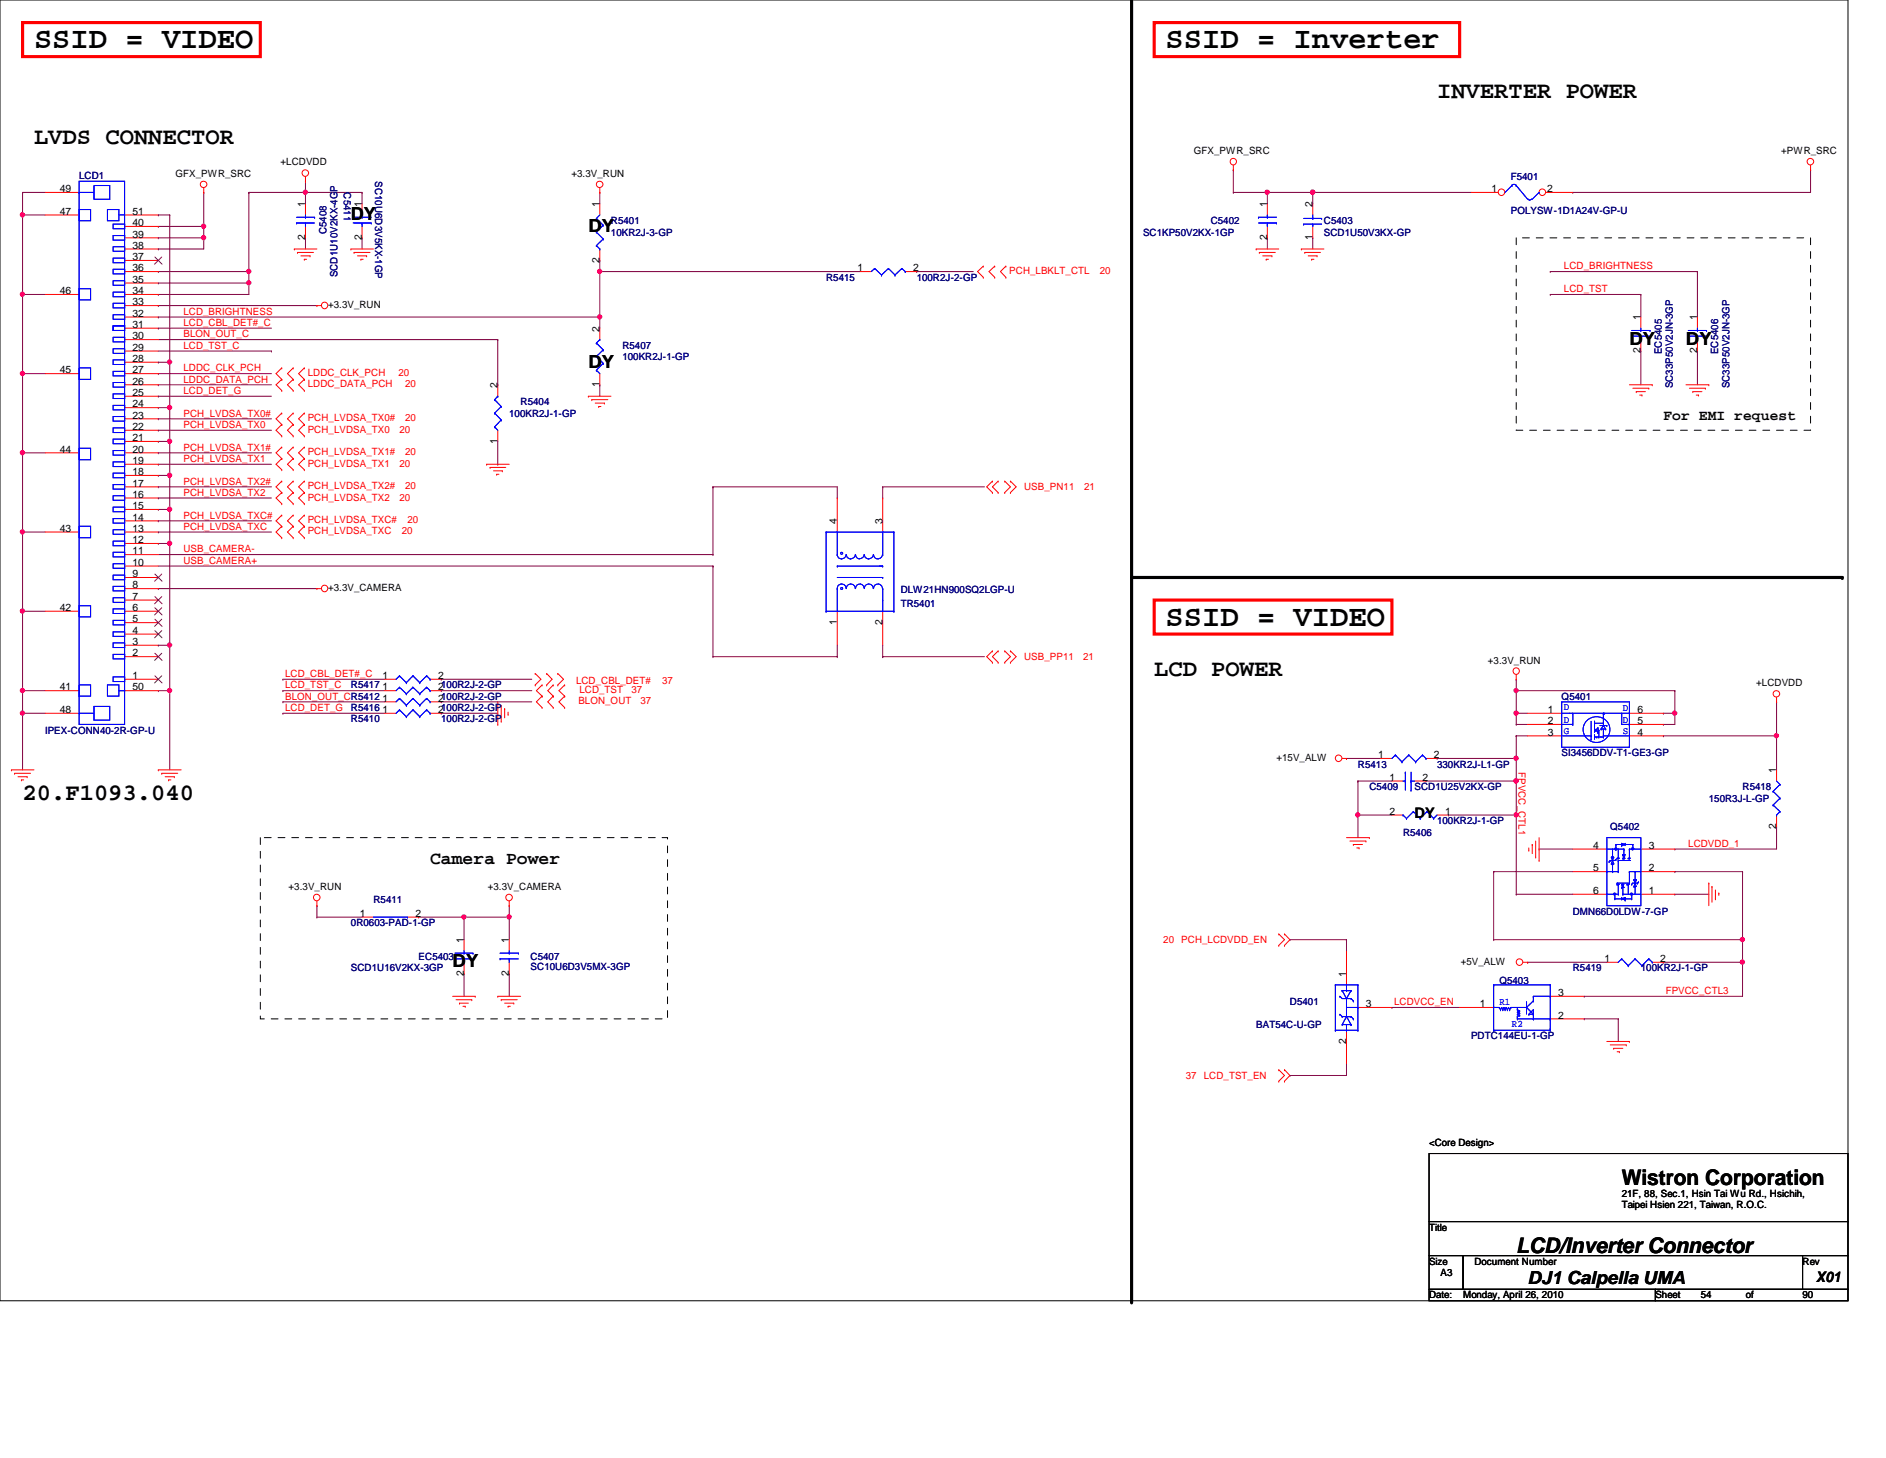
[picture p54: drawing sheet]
<svg xmlns="http://www.w3.org/2000/svg" width="279mm" height="216mm" viewBox="0 0 279 216" stroke-linecap="round" stroke-linejoin="round" font-family="sans-serif">
<defs><g id="words">
<g font-size="4.5">
<text x="5" y="7.1">SSID = VIDEO</text>
<text x="172.7" y="7.1">SSID = Inverter</text>
<text x="172.7" y="92.6">SSID = VIDEO</text>
</g>
<g font-size="3.5">
<text x="212.9" y="14.6">INVERTER POWER</text>
<text x="5" y="21.3">LVDS CONNECTOR</text>
<text x="171" y="100.1">LCD POWER</text>
<text x="3.3" y="118.5">20.F1093.040</text>
</g>
<g font-size="3.2">
<text x="240.2" y="175.5">Wistron Corporation</text>
<text x="224.6" y="185.6">LCD/Inverter Connector</text>
</g>
<g font-size="2.7">
<text x="52" y="32.6">DY</text>
<text x="87.2" y="34.3">DY</text>
<text x="241.4" y="51.1">DY</text>
<text x="249.8" y="51.1">DY</text>
<text x="87.2" y="54.4">DY</text>
<text x="63.7" y="128">Camera Power</text>
<text x="67.1" y="143.3">DY</text>
<text x="226.3" y="190.2">DJ1 Calpella UMA</text>
</g>
<g font-size="2.2">
<text x="246.4" y="62.1">For EMI request</text>
<text x="209.5" y="121.1">DY</text>
<text x="269.1" y="189.9">X01</text>
</g>
<g font-size="1.5">
<text x="176.9" y="22.8">GFX_PWR_SRC</text>
<text x="263.9" y="22.8">+PWR_SRC</text>
<text x="8.8" y="28.4">49</text>
<text x="26" y="26.2">GFX_PWR_SRC</text>
<text x="41.6" y="24.5">+LCDVDD</text>
<text x="84.7" y="26.2">+3.3V_RUN</text>
<text x="220.9" y="28.4">1</text>
<text x="229.2" y="28.4">2</text>
<text x="8.8" y="31.8">47</text>
<text x="19.6" y="35.2">39</text>
<text x="19.6" y="33.5">40</text>
<text x="19.6" y="31.8">51</text>
<text x="45.2" y="35.6" transform="rotate(-90 45.2 35.6)">2</text>
<text x="45.2" y="30.6" transform="rotate(-90 45.2 30.6)">1</text>
<text x="53.6" y="35.6" transform="rotate(-90 53.6 35.6)">2</text>
<text x="53.6" y="30.6" transform="rotate(-90 53.6 30.6)">1</text>
<text x="88.8" y="30.6" transform="rotate(-90 88.8 30.6)">1</text>
<text x="187.7" y="35.6" transform="rotate(-90 187.7 35.6)">2</text>
<text x="187.7" y="30.6" transform="rotate(-90 187.7 30.6)">1</text>
<text x="194.4" y="35.6" transform="rotate(-90 194.4 35.6)">1</text>
<text x="194.4" y="30.6" transform="rotate(-90 194.4 30.6)">2</text>
<text x="19.6" y="41.9">35</text>
<text x="19.6" y="40.2">36</text>
<text x="19.6" y="38.5">37</text>
<text x="19.6" y="36.8">38</text>
<text x="88.8" y="38.9" transform="rotate(-90 88.8 38.9)">2</text>
<text x="127" y="40.2">1</text>
<text x="135.3" y="40.2">2</text>
<text x="8.8" y="43.6">46</text>
<text x="19.6" y="46.9">32</text>
<text x="19.6" y="45.2">33</text>
<text x="19.6" y="43.6">34</text>
<text x="48.6" y="45.6">+3.3V_RUN</text>
<text x="243" y="47.4" transform="rotate(-90 243 47.4)">1</text>
<text x="251.4" y="47.4" transform="rotate(-90 251.4 47.4)">1</text>
<text x="19.6" y="53.6">28</text>
<text x="19.6" y="51.9">29</text>
<text x="19.6" y="50.2">30</text>
<text x="19.6" y="48.6">31</text>
<text x="88.8" y="49.1" transform="rotate(-90 88.8 49.1)">2</text>
<text x="243" y="52.3" transform="rotate(-90 243 52.3)">2</text>
<text x="251.4" y="52.3" transform="rotate(-90 251.4 52.3)">2</text>
<text x="8.8" y="55.3">45</text>
<text x="19.6" y="58.6">25</text>
<text x="19.6" y="56.9">26</text>
<text x="19.6" y="55.3">27</text>
<text x="73.7" y="57.5" transform="rotate(-90 73.7 57.5)">2</text>
<text x="88.8" y="57.4" transform="rotate(-90 88.8 57.4)">1</text>
<text x="19.6" y="65.3">21</text>
<text x="19.6" y="63.7">22</text>
<text x="19.6" y="62">23</text>
<text x="19.6" y="60.3">24</text>
<text x="73.7" y="65.7" transform="rotate(-90 73.7 65.7)">1</text>
<text x="8.8" y="67">44</text>
<text x="19.6" y="70.4">18</text>
<text x="19.6" y="68.7">19</text>
<text x="19.6" y="67">20</text>
<text x="19.6" y="77.1">14</text>
<text x="19.6" y="75.4">15</text>
<text x="19.6" y="73.7">16</text>
<text x="19.6" y="72.1">17</text>
<text x="124" y="77.6" transform="rotate(-90 124 77.6)">4</text>
<text x="130.7" y="77.6" transform="rotate(-90 130.7 77.6)">3</text>
<text x="8.8" y="78.7">43</text>
<text x="19.6" y="83.8">10</text>
<text x="19.6" y="82.1">11</text>
<text x="19.6" y="80.4">12</text>
<text x="19.6" y="78.7">13</text>
<text x="19.6" y="88.8">7</text>
<text x="19.6" y="87.1">8</text>
<text x="19.6" y="85.5">9</text>
<text x="48.6" y="87.5">+3.3V_CAMERA</text>
<text x="8.8" y="90.5">42</text>
<text x="19.6" y="95.5">3</text>
<text x="19.6" y="93.9">4</text>
<text x="19.6" y="92.2">5</text>
<text x="19.6" y="90.5">6</text>
<text x="124" y="92.5" transform="rotate(-90 124 92.5)">1</text>
<text x="130.7" y="92.5" transform="rotate(-90 130.7 92.5)">2</text>
<text x="19.6" y="100.5">1</text>
<text x="19.6" y="97.2">2</text>
<text x="56.6" y="100.5">1</text>
<text x="64.9" y="100.5">2</text>
<text x="220.4" y="98.3">+3.3V_RUN</text>
<text x="260.2" y="101.6">+LCDVDD</text>
<text x="8.8" y="102.2">41</text>
<text x="8.8" y="105.6">48</text>
<text x="19.6" y="102.2">50</text>
<text x="56.6" y="105.6">1</text>
<text x="56.6" y="102.2">1</text>
<text x="56.6" y="103.9">1</text>
<text x="64.9" y="105.6">2100R2J-2-GP</text>
<text x="64.9" y="102.2">2100R2J-2-GP</text>
<text x="64.9" y="103.9">2100R2J-2-GP</text>
<text x="229.3" y="105.6">1</text>
<text x="229.3" y="107.2">2</text>
<text x="242.6" y="107.2">5</text>
<text x="242.6" y="105.6">6</text>
<text x="189.1" y="112.6">+15V_ALW</text>
<text x="204.2" y="112.3">1</text>
<text x="212.4" y="112.3">2</text>
<text x="229.3" y="108.9">3</text>
<text x="242.6" y="108.9">4</text>
<text x="205.8" y="115.6">1</text>
<text x="210.7" y="115.6">2</text>
<text x="263.1" y="114.5" transform="rotate(-90 263.1 114.5)">1</text>
<text x="205.8" y="120.6">2</text>
<text x="214.1" y="120.6">1</text>
<text x="236" y="125.7">4</text>
<text x="244.3" y="125.7">3</text>
<text x="263.1" y="122.7" transform="rotate(-90 263.1 122.7)">2</text>
<text x="42.8" y="131.8">+3.3V_RUN</text>
<text x="72.3" y="131.8">+3.3V_CAMERA</text>
<text x="236" y="129">5</text>
<text x="244.3" y="129">2</text>
<text x="53.3" y="135.8">1</text>
<text x="61.6" y="135.8">2</text>
<text x="236" y="132.4">6</text>
<text x="244.3" y="132.4">1</text>
<text x="68.7" y="139.6" transform="rotate(-90 68.7 139.6)">1</text>
<text x="75.4" y="139.6" transform="rotate(-90 75.4 139.6)">1</text>
<text x="216.4" y="142.8">+5V_ALW</text>
<text x="237.7" y="142.5">1</text>
<text x="246" y="142.5">2</text>
<text x="68.7" y="144.5" transform="rotate(-90 68.7 144.5)">2</text>
<text x="75.4" y="144.5" transform="rotate(-90 75.4 144.5)">2</text>
<text x="199.4" y="144.7" transform="rotate(-90 199.4 144.7)">1</text>
<text x="202.4" y="149.1">3</text>
<text x="219.2" y="149.1">1</text>
<text x="230.8" y="147.5">3</text>
<text x="199.4" y="154.6" transform="rotate(-90 199.4 154.6)">2</text>
<text x="230.8" y="150.8">2</text>
<text x="211.7" y="169.7">&lt;Core Design&gt;</text>
<text x="240.2" y="177.2">21F, 88, Sec.1, Hsin Tai Wu Rd., Hsichih,</text>
<text x="240.2" y="178.9">Taipei Hsien 221, Taiwan, R.O.C.</text>
<text x="211.7" y="182.2">Title</text>
<text x="211.7" y="187.3">Size</text>
<text x="213.4" y="188.9">A3</text>
<text x="218.4" y="187.3">Document Number</text>
<text x="267" y="187.3">Rev</text>
<text x="211.7" y="192.3">Date:</text>
<text x="216.7" y="192.3">Monday, April 26, 2010</text>
<text x="245.2" y="192.3">Sheet</text>
<text x="252" y="192.3">54</text>
<text x="258.7" y="192.3">of</text>
<text x="267" y="192.3">90</text>
</g>
<g font-size="1.5" fill="#000080">
<text x="11.7" y="26.5">LCD1</text>
<text x="50.9" y="28.5" transform="rotate(90 50.9 28.5)">C5411</text>
<text x="55.6" y="26.8" transform="rotate(90 55.6 26.8)">SC10U6D3V5KX-1GP</text>
<text x="223.8" y="26.7">F5401</text>
<text x="48.3" y="34.7" transform="rotate(-90 48.3 34.7)">C5408</text>
<text x="90.5" y="33.2">R5401</text>
<text x="90.5" y="34.9">10KR2J-3-GP</text>
<text x="169.3" y="34.9">SC1KP50V2KX-1GP</text>
<text x="179.4" y="33.2">C5402</text>
<text x="196.1" y="33.2">C5403</text>
<text x="196.1" y="34.9">SCD1U50V3KX-GP</text>
<text x="223.8" y="31.7">POLYSW-1D1A24V-GP-U</text>
<text x="50" y="41.1" transform="rotate(-90 50 41.1)">SCD1U10V2KX-4GP</text>
<text x="122.4" y="41.6">R5415</text>
<text x="135.8" y="41.6">100R2J-2-GP</text>
<text x="92.2" y="51.6">R5407</text>
<text x="92.2" y="53.3">100KR2J-1-GP</text>
<text x="246.2" y="52.5" transform="rotate(-90 246.2 52.5)">EC5405</text>
<text x="254.6" y="52.5" transform="rotate(-90 254.6 52.5)">EC5406</text>
<text x="247.8" y="57.5" transform="rotate(-90 247.8 57.5)">SC33P50V2JN-3GP</text>
<text x="256.2" y="57.5" transform="rotate(-90 256.2 57.5)">SC33P50V2JN-3GP</text>
<text x="75.4" y="61.7">100KR2J-1-GP</text>
<text x="77.1" y="60">R5404</text>
<text x="133.4" y="89.9">TR5401</text>
<text x="133.4" y="87.8">DLW21HN900SQ2LGP-U</text>
<text x="52" y="101.9">R5417</text>
<text x="52" y="107">R5410</text>
<text x="52" y="105.3">R5416</text>
<text x="65.4" y="107">100R2J-2-GP</text>
<text x="231.4" y="103.6">Q5401</text>
<text x="6.7" y="108.6">IPEX-CONN40-2R-GP-U</text>
<text x="201.2" y="113.7">R5413</text>
<text x="212.9" y="113.7">330KR2J-L1-GP</text>
<text x="231.4" y="112">SI3456DDV-T1-GE3-GP</text>
<text x="202.9" y="117">C5409</text>
<text x="209.5" y="117">SCD1U25V2KX-GP</text>
<text x="253.2" y="118.7">150R3J-L-GP</text>
<text x="258.1" y="117">R5418</text>
<text x="207.9" y="123.7">R5406</text>
<text x="212.9" y="122">100KR2J-1-GP</text>
<text x="238.5" y="122.9">Q5402</text>
<text x="52" y="137.2">0R0603-PAD-1-GP</text>
<text x="55.3" y="133.8">R5411</text>
<text x="233" y="135.5">DMN66D0LDW-7-GP</text>
<text x="52" y="143.8">SCD1U16V2KX-3GP</text>
<text x="62" y="142.2">EC5403</text>
<text x="78.6" y="142.2">C5407</text>
<text x="78.6" y="143.7">SC10U6D3V5MX-3GP</text>
<text x="233" y="143.8">R5419</text>
<text x="243.1" y="143.8">100KR2J-1-GP</text>
<text x="191.1" y="148.9">D5401</text>
<text x="222.1" y="145.7">Q5403</text>
<text x="186.1" y="152.2">BAT54C-U-GP</text>
<text x="217.9" y="153.9">PDTC144EU-1-GP</text>
</g>
<g font-size="1.5" fill="#f00">
<text x="149.5" y="40.6">PCH_LBKLT_CTL</text>
<text x="162.9" y="40.6">20</text>
<text x="231.7" y="39.9">LCD_BRIGHTNESS</text>
<text x="27.2" y="46.6">LCD_BRIGHTNESS</text>
<text x="231.7" y="43.3">LCD_TST</text>
<text x="27.2" y="48.3">LCD_CBL_DET#_C</text>
<text x="27.2" y="50">BLON_OUT_C</text>
<text x="27.2" y="51.6">LCD_TST_C</text>
<text x="27.2" y="58.3">LCD_DET_G</text>
<text x="27.2" y="55">LDDC_CLK_PCH</text>
<text x="27.2" y="56.6">LDDC_DATA_PCH</text>
<text x="45.6" y="55.7">LDDC_CLK_PCH</text>
<text x="45.6" y="57.4">LDDC_DATA_PCH</text>
<text x="59" y="55.7">20</text>
<text x="60" y="57.4">20</text>
<text x="27.2" y="63.4">PCH_LVDSA_TX0</text>
<text x="27.2" y="61.7">PCH_LVDSA_TX0#</text>
<text x="45.6" y="62.4">PCH_LVDSA_TX0#</text>
<text x="45.6" y="64.1">PCH_LVDSA_TX0</text>
<text x="59.2" y="64.1">20</text>
<text x="60" y="62.4">20</text>
<text x="27.2" y="66.7">PCH_LVDSA_TX1#</text>
<text x="27.2" y="68.4">PCH_LVDSA_TX1</text>
<text x="27.2" y="71.8">PCH_LVDSA_TX2#</text>
<text x="45.6" y="67.4">PCH_LVDSA_TX1#</text>
<text x="45.6" y="69.1">PCH_LVDSA_TX1</text>
<text x="59.2" y="69.1">20</text>
<text x="60" y="67.4">20</text>
<text x="27.2" y="76.8">PCH_LVDSA_TXC#</text>
<text x="27.2" y="73.4">PCH_LVDSA_TX2</text>
<text x="45.6" y="72.4">PCH_LVDSA_TX2#</text>
<text x="45.6" y="74.1">PCH_LVDSA_TX2</text>
<text x="45.6" y="77.5">PCH_LVDSA_TXC#</text>
<text x="59.2" y="74.1">20</text>
<text x="60" y="72.4">20</text>
<text x="60.4" y="77.5">20</text>
<text x="151.7" y="72.6">USB_PN11</text>
<text x="160.6" y="72.6">21</text>
<text x="27.2" y="78.4">PCH_LVDSA_TXC</text>
<text x="27.2" y="81.8">USB_CAMERA-</text>
<text x="27.2" y="83.5">USB_CAMERA+</text>
<text x="45.6" y="79.1">PCH_LVDSA_TXC</text>
<text x="59.5" y="79.1">20</text>
<text x="42.2" y="101.9">LCD_TST_C</text>
<text x="42.2" y="100.2">LCD_CBL_DET#_C</text>
<text x="85.3" y="101.3">LCD_CBL_DET#</text>
<text x="98.1" y="101.3">37</text>
<text x="151.7" y="97.7">USB_PP11</text>
<text x="160.4" y="97.7">21</text>
<text x="42.2" y="105.3">LCD_DET_G</text>
<text x="42.2" y="103.6">BLON_OUT_CR5412</text>
<text x="85.7" y="104.3">BLON_OUT</text>
<text x="85.9" y="102.6">LCD_TST</text>
<text x="93.6" y="102.6">37</text>
<text x="94.9" y="104.3">37</text>
<text x="225" y="114.3" transform="rotate(90 225 114.3)">FPVCC_CTL1</text>
<text x="250.1" y="125.4">LCDVDD_1</text>
<text x="172.3" y="139.7">20</text>
<text x="175" y="139.7">PCH_LCDVDD_EN</text>
<text x="206.5" y="148.8">LCDVCC_EN</text>
<text x="246.8" y="147.2">FPVCC_CTL3</text>
<text x="175.7" y="159.8">37</text>
<text x="178.4" y="159.8">LCD_TST_EN</text>
</g>
<g font-size="1.5" fill="#00f">
<text x="231.7" y="105.2">D</text>
<text x="231.7" y="107">D</text>
<text x="240.4" y="105.3">D</text>
<text x="240.4" y="107">D</text>
<text x="231.7" y="108.7">G</text>
<text x="240.4" y="108.7">S</text>
<text x="222.1" y="148.8">R1</text>
<text x="224" y="152.1">R2</text>
</g>
</g></defs>
<path d="M0 0h273.8v192.6h-273.8z" fill="none" stroke="#000" stroke-width=".15"/>
<path d="M194.5 28.5h.1M194.5 28.5h23.4M105.6 72.1h.1M105.6 72.1v10M105.6 83.8h.1M105.6 83.8v13.4" fill="none" stroke="#800040" stroke-width=".15"/>
<circle cx="194.5" cy="28.5" r=".32" fill="#f0f"/>
<circle cx="194.5" cy="28.5" r=".32" fill="none" stroke="#f0f" stroke-width=".15"/>
<path d="M182.7 25.1h.1M182.7 25.1v3.4M187.7 28.5h.1M187.7 28.5h6.8" fill="none" stroke="#800040" stroke-width=".15"/>
<circle cx="194.5" cy="28.5" r=".32" fill="#f0f"/>
<circle cx="194.5" cy="28.5" r=".32" fill="none" stroke="#f0f" stroke-width=".15"/>
<circle cx="187.7" cy="28.5" r=".32" fill="#f0f"/>
<circle cx="187.7" cy="28.5" r=".32" fill="none" stroke="#f0f" stroke-width=".15"/>
<g fill="none" stroke="#800040" stroke-width=".15">
<path d="M88.9 38.6h.1M88.9 38.6v10M182.7 28.5h.1M182.7 28.5h5M187.7 28.5h.1M187.7 35.2h.1M187.7 28.5v1.7M187.7 35.2v1.7M194.5 28.5h.1M194.5 35.2h.1M194.5 28.5v1.7M194.5 35.2v1.7"/>
<path d="M233 28.5h.1M268.2 25.1h.1M268.2 25.1v3.4h-35.2M88.9 46.9h.1M88.9 40.2h.1M88.9 40.2h38.5"/>
</g>
<circle cx="88.8" cy="40.2" r=".32" fill="#f0f"/>
<circle cx="88.8" cy="40.2" r=".32" fill="none" stroke="#f0f" stroke-width=".15"/>
<path d="M88.9 28.5h.1M88.9 28.5v1.7M25.1 53.6h.1M25.1 53.6v6.8h-1.6M88.9 57h.1M88.9 57v1.7M135.8 40.2h.1M135.8 40.2h8.4M23.5 60.4h.1" fill="none" stroke="#800040" stroke-width=".15"/>
<circle cx="25.1" cy="53.6" r=".32" fill="#f0f"/>
<circle cx="25.1" cy="53.6" r=".32" fill="none" stroke="#f0f" stroke-width=".15"/>
<path d="M25.1 95.5h.1M25.1 95.5v6.8h-1.6M23.5 102.3h.1" fill="none" stroke="#800040" stroke-width=".15"/>
<circle cx="25.1" cy="95.5" r=".32" fill="#f0f"/>
<circle cx="25.1" cy="95.5" r=".32" fill="none" stroke="#f0f" stroke-width=".15"/>
<path d="M23.5 65.4h.1M25.1 60.4h.1M25.1 60.4v5h-1.6" fill="none" stroke="#800040" stroke-width=".15"/>
<circle cx="25.1" cy="60.3" r=".32" fill="#f0f"/>
<circle cx="25.1" cy="60.3" r=".32" fill="none" stroke="#f0f" stroke-width=".15"/>
<path d="M25.1 102.3h.1M25.1 102.3v11.7" fill="none" stroke="#800040" stroke-width=".15"/>
<circle cx="25.1" cy="102.3" r=".32" fill="#f0f"/>
<circle cx="25.1" cy="102.3" r=".32" fill="none" stroke="#f0f" stroke-width=".15"/>
<path d="M23.5 70.4h.1M25.1 65.4h.1M25.1 65.4v5h-1.6" fill="none" stroke="#800040" stroke-width=".15"/>
<circle cx="25.1" cy="65.3" r=".32" fill="#f0f"/>
<circle cx="25.1" cy="65.3" r=".32" fill="none" stroke="#f0f" stroke-width=".15"/>
<g fill="none" stroke="#800040" stroke-width=".15">
<path d="M23.5 78.8h.1M23.5 67.1h.1M23.5 68.7h.1M23.5 77.1h.1M23.5 72.1h.1M23.5 73.7h.1M23.5 63.7h.1M23.5 75.4h.1M23.5 78.8h16.7M23.5 67.1h16.7M23.5 68.7h16.7M23.5 77.1h16.7"/>
<path d="M23.5 72.1h16.7M23.5 73.7h16.7M23.5 63.7h16.7M25.1 70.4h.1M25.1 70.4v5h-1.6M23.5 87.2h.1M23.5 87.2h23.4"/>
</g>
<circle cx="25.1" cy="70.4" r=".32" fill="#f0f"/>
<circle cx="25.1" cy="70.4" r=".32" fill="none" stroke="#f0f" stroke-width=".15"/>
<path d="M3.3 31.8h.1M3.3 31.8v11.8" fill="none" stroke="#800040" stroke-width=".15"/>
<circle cx="3.3" cy="31.8" r=".32" fill="#f0f"/>
<circle cx="3.3" cy="31.8" r=".32" fill="none" stroke="#f0f" stroke-width=".15"/>
<path d="M3.3 31.8h.1M3.3 31.8h3.4M23.5 36.9h.1M30.2 35.2h.1M30.2 35.2v1.7h-6.7M23.5 48.6h.1M23.5 58.7h.1M23.5 48.6h16.7M23.5 58.7h16.7M36.9 40.2h.1M36.9 40.2v1.7" fill="none" stroke="#800040" stroke-width=".15"/>
<circle cx="30.2" cy="35.2" r=".32" fill="#f0f"/>
<circle cx="30.2" cy="35.2" r=".32" fill="none" stroke="#f0f" stroke-width=".15"/>
<path d="M23.5 33.5h.1M30.2 28.5h.1M30.2 28.5v5h-6.7" fill="none" stroke="#800040" stroke-width=".15"/>
<circle cx="30.2" cy="33.5" r=".32" fill="#f0f"/>
<circle cx="30.2" cy="33.5" r=".32" fill="none" stroke="#f0f" stroke-width=".15"/>
<g fill="none" stroke="#800040" stroke-width=".15">
<path d="M23.5 35.2h.1M30.2 33.5h.1M30.2 33.5v1.7h-6.7M36.9 28.5h.1M36.9 28.5h16.7M36.9 28.5v11.7M45.3 28.5h.1M45.3 35.2h.1M45.3 26.8h.1M45.3 26.8v3.4M45.3 35.2v1.7M23.5 43.6h.1"/>
<path d="M36.9 41.9h.1M36.9 41.9v1.7h-13.4"/>
</g>
<circle cx="45.2" cy="28.5" r=".32" fill="#f0f"/>
<circle cx="45.2" cy="28.5" r=".32" fill="none" stroke="#f0f" stroke-width=".15"/>
<path d="M23.5 40.2h.1M23.5 40.2h13.4" fill="none" stroke="#800040" stroke-width=".15"/>
<circle cx="36.8" cy="40.2" r=".32" fill="#f0f"/>
<circle cx="36.8" cy="40.2" r=".32" fill="none" stroke="#f0f" stroke-width=".15"/>
<path d="M23.5 41.9h.1M23.5 41.9h13.4" fill="none" stroke="#800040" stroke-width=".15"/>
<circle cx="36.8" cy="41.9" r=".32" fill="#f0f"/>
<circle cx="36.8" cy="41.9" r=".32" fill="none" stroke="#f0f" stroke-width=".15"/>
<path d="M53.6 28.5h.1M53.6 35.2h.1M53.6 28.5v1.7M53.6 35.2v1.7M23.5 45.3h.1M23.5 45.3h23.4M3.3 90.5h.1M3.3 90.5h3.4M3.3 90.5v11.8" fill="none" stroke="#800040" stroke-width=".15"/>
<circle cx="3.3" cy="90.5" r=".32" fill="#f0f"/>
<circle cx="3.3" cy="90.5" r=".32" fill="none" stroke="#f0f" stroke-width=".15"/>
<path d="M3.3 43.6h.1M3.3 43.6h3.4M3.3 43.6v11.7" fill="none" stroke="#800040" stroke-width=".15"/>
<circle cx="3.3" cy="43.6" r=".32" fill="#f0f"/>
<circle cx="3.3" cy="43.6" r=".32" fill="none" stroke="#f0f" stroke-width=".15"/>
<path d="M23.5 62h.1M23.5 62h16.7M3.3 102.3h.1M3.3 105.6h.1M3.3 102.3h3.4M3.3 105.6v8.4" fill="none" stroke="#800040" stroke-width=".15"/>
<circle cx="3.3" cy="105.6" r=".32" fill="#f0f"/>
<circle cx="3.3" cy="105.6" r=".32" fill="none" stroke="#f0f" stroke-width=".15"/>
<path d="M23.5 31.8h.1M23.5 31.8h1.6M3.3 55.3h.1M3.3 55.3h3.4M3.3 55.3v11.8" fill="none" stroke="#800040" stroke-width=".15"/>
<circle cx="3.3" cy="55.3" r=".32" fill="#f0f"/>
<circle cx="3.3" cy="55.3" r=".32" fill="none" stroke="#f0f" stroke-width=".15"/>
<path d="M3.3 28.5h.1M3.3 28.5h3.4M3.3 67.1h.1M3.3 67.1h3.4M3.3 67.1v11.7M3.3 105.6h.1M3.3 105.6h3.4" fill="none" stroke="#800040" stroke-width=".15"/>
<circle cx="3.3" cy="67" r=".32" fill="#f0f"/>
<circle cx="3.3" cy="67" r=".32" fill="none" stroke="#f0f" stroke-width=".15"/>
<path d="M3.3 28.5h.1M3.3 28.5v3.3M23.5 46.9h.1M23.5 46.9h65.4" fill="none" stroke="#800040" stroke-width=".15"/>
<circle cx="88.8" cy="46.9" r=".32" fill="#f0f"/>
<circle cx="88.8" cy="46.9" r=".32" fill="none" stroke="#f0f" stroke-width=".15"/>
<path d="M3.3 78.8h.1M3.3 78.8h3.4M3.3 78.8v11.7" fill="none" stroke="#800040" stroke-width=".15"/>
<circle cx="3.3" cy="78.8" r=".32" fill="#f0f"/>
<circle cx="3.3" cy="78.8" r=".32" fill="none" stroke="#f0f" stroke-width=".15"/>
<path d="M25.1 31.8h.1M25.1 31.8v21.8M25.1 75.4h.1M25.1 75.4v5.1h-1.6M23.5 80.5h.1" fill="none" stroke="#800040" stroke-width=".15"/>
<circle cx="25.1" cy="75.4" r=".32" fill="#f0f"/>
<circle cx="25.1" cy="75.4" r=".32" fill="none" stroke="#f0f" stroke-width=".15"/>
<path d="M23.5 55.3h.1M23.5 57h.1M23.5 53.6h.1M23.5 55.3h16.7M23.5 57h16.7M23.5 53.6h1.6M23.5 95.5h.1M25.1 80.5h.1M25.1 80.5v15h-1.6" fill="none" stroke="#800040" stroke-width=".15"/>
<circle cx="25.1" cy="80.4" r=".32" fill="#f0f"/>
<circle cx="25.1" cy="80.4" r=".32" fill="none" stroke="#f0f" stroke-width=".15"/>
<path d="M3.3 102.3h.1M3.3 102.3v3.3" fill="none" stroke="#800040" stroke-width=".15"/>
<circle cx="3.3" cy="102.3" r=".32" fill="#f0f"/>
<circle cx="3.3" cy="102.3" r=".32" fill="none" stroke="#f0f" stroke-width=".15"/>
<path d="M23.5 50.3h50.2M23.5 52h16.7M40.2 52h.1M73.7 50.3h.1M23.5 82.1h82.1M23.5 83.8h82.1M105.6 82.1h.1M105.6 83.8h.1M68.7 135.8h.1M68.7 135.8h6.7" fill="none" stroke="#800040" stroke-width=".15"/>
<circle cx="75.4" cy="135.8" r=".32" fill="#f0f"/>
<circle cx="75.4" cy="135.8" r=".32" fill="none" stroke="#f0f" stroke-width=".15"/>
<circle cx="68.7" cy="135.8" r=".32" fill="#f0f"/>
<circle cx="68.7" cy="135.8" r=".32" fill="none" stroke="#f0f" stroke-width=".15"/>
<g fill="none" stroke="#800040" stroke-width=".15">
<path d="M73.7 57h.1M73.7 50.3v6.7M229.7 43.6h.1M229.7 40.2h.1M229.7 43.6h13.4M229.7 40.2h21.8M243.1 43.6h.1M243.1 52h.1M243.1 43.6v3.3M243.1 52v5M251.5 52h.1M251.5 40.2h.1"/>
<path d="M251.5 40.2v6.7M251.5 52v5M73.7 68.7h.1M73.7 65.4v3.3M105.6 72.1h.1M105.6 72.1h18.4v1.6M124 73.7h.1M130.8 73.7h.1M130.8 72.1h.1M130.8 72.1v1.6M130.8 72.1h15M105.6 97.2h.1"/>
<path d="M105.6 97.2h18.4M124 97.2h.1M124 95.5v1.7M130.8 97.2h.1M130.8 97.2h15M130.8 95.5v1.7M41.9 102.3h.1M41.9 105.6h.1M41.9 100.6h.1M41.9 103.9h.1M41.9 102.3h15.1M41.9 100.6h15.1"/>
<path d="M41.9 103.9h15.1M41.9 105.6h15.1M65.4 102.3h.1M65.4 100.6h.1M65.4 103.9h.1M65.4 105.6h.1M65.4 102.3h13.4M65.4 100.6h13.4M65.4 103.9h13.4M65.4 105.6h8.3M224.6 115.7h.1M224.6 115.7v5"/>
<path d="M46.9 134.1h.1M46.9 135.8h.1M46.9 134.1v1.7M46.9 135.8h6.7M62 135.8h.1M62 135.8h6.7M68.7 135.8h.1M68.7 135.8v3.3M75.4 135.8h.1M75.4 134.1h.1M75.4 134.1v5M199.5 139.1h.1"/>
<path d="M199.5 139.1v1.7M68.7 144.2h.1M68.7 144.2v3.3M75.4 144.2h.1M75.4 144.2v3.3"/>
</g>
<circle cx="224.6" cy="115.6" r=".32" fill="#f0f"/>
<circle cx="224.6" cy="115.6" r=".32" fill="none" stroke="#f0f" stroke-width=".15"/>
<path d="M224.6 102.3h.1M224.6 102.3h23.5M221.3 129.1h.1M221.3 129.1h11.7M206.2 149.2h.1M206.2 149.2h10" fill="none" stroke="#800040" stroke-width=".15"/>
<circle cx="224.6" cy="102.3" r=".32" fill="#f0f"/>
<circle cx="224.6" cy="102.3" r=".32" fill="none" stroke="#f0f" stroke-width=".15"/>
<path d="M199.5 112.3h.1M199.5 112.3h5M224.6 105.6h.1M224.6 105.6h1.7M248.1 102.3h.1M248.1 102.3v3.3" fill="none" stroke="#800040" stroke-width=".15"/>
<circle cx="224.6" cy="105.6" r=".32" fill="#f0f"/>
<circle cx="224.6" cy="105.6" r=".32" fill="none" stroke="#f0f" stroke-width=".15"/>
<path d="M201.2 115.7h.1M201.2 115.7h5M212.9 112.3h.1M212.9 112.3h11.7M224.6 105.6h.1M224.6 107.3h.1M224.6 105.6v1.7M224.6 107.3h1.7" fill="none" stroke="#800040" stroke-width=".15"/>
<circle cx="224.6" cy="112.3" r=".32" fill="#f0f"/>
<circle cx="224.6" cy="112.3" r=".32" fill="none" stroke="#f0f" stroke-width=".15"/>
<path d="M211.2 115.7h.1M211.2 115.7h13.4" fill="none" stroke="#800040" stroke-width=".15"/>
<circle cx="224.6" cy="115.6" r=".32" fill="#f0f"/>
<circle cx="224.6" cy="115.6" r=".32" fill="none" stroke="#f0f" stroke-width=".15"/>
<path d="M224.6 102.3h.1M224.6 102.3v3.3M201.2 120.7h.1M201.2 120.7v3.3" fill="none" stroke="#800040" stroke-width=".15"/>
<circle cx="201.1" cy="120.7" r=".32" fill="#f0f"/>
<circle cx="201.1" cy="120.7" r=".32" fill="none" stroke="#f0f" stroke-width=".15"/>
<g fill="none" stroke="#800040" stroke-width=".15">
<path d="M201.2 115.7h.1M201.2 115.7v5M224.6 112.3h.1M224.6 109h.1M224.6 109v6.7M263.2 103.9h.1M263.2 103.9v5.1M201.2 120.7h.1M201.2 120.7h5M214.6 120.7h.1M214.6 120.7h10M221.3 129.1h.1"/>
<path d="M221.3 129.1v10M228 125.7h.1M228 125.7h5M248.1 125.7h.1M263.2 122.4h.1M263.2 122.4v3.3h-15.1M191.1 159.3h.1M191.1 159.3h8.4M234.7 147.5h.1M234.7 150.9h.1M234.7 147.5h23.4M234.7 150.9h5"/>
<path d="M239.7 150.9h.1M239.7 150.9v3.3"/>
</g>
<circle cx="263.2" cy="108.9" r=".32" fill="#f0f"/>
<circle cx="263.2" cy="108.9" r=".32" fill="none" stroke="#f0f" stroke-width=".15"/>
<g fill="none" stroke="#800040" stroke-width=".15">
<path d="M224.6 109h.1M224.6 100.6h.1M224.6 109h1.7M224.6 100.6v1.7M246.4 107.3h.1M246.4 107.3h1.7M263.2 109h.1M263.2 109v5M221.3 139.1h.1M221.3 139.1h36.8M224.6 132.4h.1M224.6 132.4h8.4"/>
<path d="M258.1 129.1h.1M258.1 139.1h.1M258.1 129.1v13.4h-11.7M226.3 142.5h.1M226.3 142.5h11.7M246.4 142.5h.1"/>
</g>
<circle cx="258.1" cy="139.1" r=".32" fill="#f0f"/>
<circle cx="258.1" cy="139.1" r=".32" fill="none" stroke="#f0f" stroke-width=".15"/>
<path d="M248.1 105.6h.1M248.1 105.6v1.7M248.1 129.1h.1M248.1 129.1h10" fill="none" stroke="#800040" stroke-width=".15"/>
<circle cx="248.1" cy="105.6" r=".32" fill="#f0f"/>
<circle cx="248.1" cy="105.6" r=".32" fill="none" stroke="#f0f" stroke-width=".15"/>
<path d="M246.4 105.6h.1M246.4 105.6h1.7M191.1 139.1h.1M191.1 139.1h8.4M258.1 142.5h.1M258.1 142.5v5" fill="none" stroke="#800040" stroke-width=".15"/>
<circle cx="258.1" cy="142.5" r=".32" fill="#f0f"/>
<circle cx="258.1" cy="142.5" r=".32" fill="none" stroke="#f0f" stroke-width=".15"/>
<path d="M224.6 120.7h.1M224.6 120.7v11.7" fill="none" stroke="#800040" stroke-width=".15"/>
<circle cx="224.6" cy="120.7" r=".32" fill="#f0f"/>
<circle cx="224.6" cy="120.7" r=".32" fill="none" stroke="#f0f" stroke-width=".15"/>
<path d="M246.4 109h.1M246.4 109h16.8M248.1 132.4h.1M248.1 132.4h5.1M199.5 157.6h.1M199.5 157.6v1.7" fill="none" stroke="#800040" stroke-width=".15"/>
<g fill="none" stroke="#f00" stroke-width=".15">
<path d="M6.7 31.8h5M6.7 28.5h5M18.5 36.9h5M18.5 38.6h5M18.5 35.2h5M18.5 33.5h5M18.5 31.8h5M30.2 28.5h.1M30.2 27.8v.7M43.6 36.9h.1M43.6 36.9h3.3M44.1 37.4h.1"/>
<path d="M44.1 37.4h2.3M44.6 37.9h1.3M45.1 38.4h.1M45.1 38.4h.3M45.3 26.8h.1M45.3 26.2v.6M45.3 30.2v1.6M45.3 33.5v1.7M45.9 37.9h.1M52 36.9h.1M52 36.9h3.3M52.5 37.4h.1"/>
<path d="M52.5 37.4h2.3M53 37.9h1.3M53.5 38.4h.1M53.5 38.4h.3M54.3 37.9h.1M88.9 28.5h.1M88.9 27.8v.7M88.9 30.2v1.6M88.9 36.9v1.7M145.7 39.4h.1M145.7 39.4l-.9 .8 .9 .9M147.4 39.4h.1"/>
<path d="M147.4 39.4l-.9 .8 .9 .9M149 39.4h.1M149 39.4l-.8 .8 .8 .9M182.7 25.1h.1M182.7 24.5v.6M186.1 36.9h.1M186.1 36.9h3.3M186.6 37.4h.1M186.6 37.4h2.3M187.1 37.9h1.3M187.6 38.4h.1M187.6 38.4h.3"/>
<path d="M187.7 30.2v1.6M187.7 33.5v1.7M188.4 37.9h.1M192.8 36.9h.1M192.8 36.9h3.3M193.3 37.4h.1M193.3 37.4h2.3M193.8 37.9h1.3M194.3 38.4h.1M194.3 38.4h.3M194.5 30.2v1.6M194.5 33.5v1.7"/>
<path d="M195.1 37.9h.1M268.2 25.1h.1M268.2 24.5v.6M6.7 55.3h5M6.7 43.6h5M18.5 58.7h5M18.5 45.3h5M18.5 57h5M18.5 40.2h5M18.5 55.3h5M18.5 53.6h5M18.5 52h5"/>
<path d="M18.5 50.3h5M18.5 48.6h5M18.5 46.9h5M18.5 43.6h5M18.5 41.9h5M41.7 56.2h.1M41.7 54.5h.1M41.7 57.8h.1M41.7 54.5l-.8 .8 .8 .9M41.7 56.2l-.8 .8 .8 .8M43.4 54.5h.1M43.4 56.2h.1"/>
<path d="M43.4 57.8h.1M43.4 54.5l-.8 .8 .8 .9M43.4 56.2l-.8 .8 .8 .8M45.1 56.2h.1M45.1 54.5h.1M45.1 57.8h.1M45.1 56.2l-.9 .8 .9 .8M45.1 54.5l-.9 .8 .9 .9M46.9 45.3h.1M46.9 45.3h.7M87.2 58.7h.1M87.2 58.7h3.3"/>
<path d="M87.7 59.2h.1M87.7 59.2h2.3M88.2 59.7h1.3M89.5 59.7h.1M127.4 40.2h1.7M134.1 40.2h1.7M145.7 41.1h.1M147.4 41.1h.1M149 41.1h.1M241.4 57h3.4M241.9 57.5h2.4M242.4 58h.1"/>
<path d="M242.4 58h1.4M242.9 58.5h.3M243.2 58.5h.1M244.3 57.5h.1M244.8 57h.1M249.8 57h3.4M250.3 57.5h2.3M250.8 58h.1M250.8 58h1.3M251.3 58.5h.3M251.6 58.5h.1M252.6 57.5h.1"/>
<path d="M253.2 57h.1M6.7 78.8h5M6.7 67.1h5M18.5 68.7h5M18.5 78.8h5M18.5 77.1h5M18.5 75.4h5M18.5 73.7h5M18.5 72.1h5M18.5 70.4h5M18.5 67.1h5M18.5 65.4h5"/>
<path d="M18.5 63.7h5M18.5 62h5M18.5 60.4h5M41.7 79.6h.1M41.7 77.9h.1M41.7 62.9h.1M41.7 61.2h.1M41.7 64.6h.1M41.7 67.9h.1M41.7 66.2h.1M41.7 69.6h.1M41.7 72.9h.1"/>
<path d="M41.7 71.2h.1M41.7 74.6h.1M41.7 76.3h.1M41.7 77.9l-.8 .9 .8 .8M41.7 62.9l-.8 .8 .8 .9M41.7 61.2l-.8 .8 .8 .9M41.7 66.2l-.8 .9 .8 .8M41.7 67.9l-.8 .8 .8 .9M41.7 71.2l-.8 .9 .8 .8M41.7 72.9l-.8 .8 .8 .9M41.7 76.3l-.8 .8 .8 .8M43.4 77.9h.1"/>
<path d="M43.4 79.6h.1M43.4 61.2h.1M43.4 62.9h.1M43.4 64.6h.1M43.4 66.2h.1M43.4 67.9h.1M43.4 69.6h.1M43.4 71.2h.1M43.4 72.9h.1M43.4 74.6h.1M43.4 76.3h.1M43.4 77.9l-.8 .9 .8 .8"/>
<path d="M43.4 61.2l-.8 .8 .8 .9M43.4 62.9l-.8 .8 .8 .9M43.4 66.2l-.8 .9 .8 .8M43.4 67.9l-.8 .8 .8 .9M43.4 71.2l-.8 .9 .8 .8M43.4 72.9l-.8 .8 .8 .9M43.4 76.3l-.8 .8 .8 .8M45.1 79.6h.1M45.1 77.9h.1M45.1 62.9h.1M45.1 61.2h.1M45.1 64.6h.1"/>
<path d="M45.1 67.9h.1M45.1 66.2h.1M45.1 69.6h.1M45.1 72.9h.1M45.1 71.2h.1M45.1 74.6h.1M45.1 76.3h.1M45.1 76.3l-.9 .8 .9 .8M45.1 77.9l-.9 .9 .9 .8M45.1 61.2l-.9 .8 .9 .9M45.1 62.9l-.9 .8 .9 .9M45.1 66.2l-.9 .9 .9 .8"/>
<path d="M45.1 67.9l-.9 .8 .9 .9M45.1 71.2l-.9 .9 .9 .8M45.1 72.9l-.9 .8 .9 .9M72.1 68.7h.1M72.1 68.7h3.3M72.6 69.2h.1M72.6 69.2h2.3M73.1 69.7h1.3M73.6 70.2h.1M73.6 70.2h.3M74.4 69.7h.1M88.7 60.2h.1"/>
<path d="M88.7 60.2h.3M124 73.7v5.1M130.8 73.7v5.1M147 72.9h.1M147 71.2h.1M147 71.2l-.8 .9 .8 .8M147.9 72.9h.1M147.9 71.2h.1M147.9 71.2l-.9 .9 .9 .8M148.8 71.2h.1M148.8 72.9h.1M148.8 71.2l.9 .9-.9 .8"/>
<path d="M149.7 72.9h.1M149.7 71.2h.1M149.7 71.2l.8 .9-.8 .8M6.7 90.5h5M18.5 87.2h5M18.5 97.2h5M18.5 95.5h5M18.5 93.9h5M18.5 92.2h5M18.5 90.5h5M18.5 88.9h5M18.5 85.5h5"/>
<path d="M18.5 83.8h5M18.5 82.1h5M18.5 80.5h5M46.9 87.2h.1M46.9 87.2h.7M79.3 99.7h.1M79.3 99.7l.8 .9-.8 .8M81 99.7h.1M81 99.7l.8 .9-.8 .8M82.6 99.7h.1M82.6 99.7l.9 .9-.9 .8M124 90.5v5"/>
<path d="M130.8 90.5v5M147 98.1h.1M147 96.4h.1M147 96.4l-.8 .8 .8 .9M147.9 98.1h.1M147.9 96.4h.1M147.9 96.4l-.9 .8 .9 .9M148.8 96.4h.1M148.8 98.1h.1M148.8 96.4l.9 .8-.9 .9M149.7 98.1h.1M149.7 96.4h.1"/>
<path d="M149.7 96.4l.8 .8-.8 .9M224.6 99.9v.7M1.7 114h.1M1.7 114h3.3M2.2 114.5h.1M2.2 114.5h2.3M2.7 115h1.3M3.2 115.5h.1M3.2 115.5h.3M4 115h.1M6.7 105.6h5M6.7 102.3h5"/>
<path d="M18.5 102.3h5M18.5 100.6h5M23.5 114h.1M23.5 114h3.3M24 114.5h.1M24 114.5h2.3M24.5 115h1.3M25 115.5h.1M25 115.5h.3M25.8 115h.1M57 105.6h1.7M57 102.3h1.7"/>
<path d="M63.7 105.6h1.7M63.7 102.3h1.7M73.7 107.3h.1M73.7 103.9v3.4M74.3 106.8h.1M74.3 104.4v2.4M74.8 104.9h.1M74.8 104.9v1.4M75.3 105.8h.1M75.3 105.5v.3M79.3 101.4h.1M80.3 103.1h.1"/>
<path d="M80.3 101.4h.1M80.3 104.8h.1M80.3 101.4l-.8 .9 .8 .8M80.3 103.1l-.8 .8 .8 .9M81 101.4h.1M82 101.4h.1M82 103.1h.1M82 104.8h.1M82 101.4l-.8 .9 .8 .8M82 103.1l-.8 .8 .8 .9M82.6 101.4h.1M83.7 103.1h.1"/>
<path d="M83.7 101.4h.1M83.7 104.8h.1M83.7 103.1l-.9 .8 .9 .9M83.7 101.4l-.9 .9 .9 .8M198.8 112.3h.7M199.5 112.3h.1M204.5 112.3h1.7M211.2 112.3h1.7M224.6 100.6h.1M263.2 103.9h.1M263.2 103.3v.6M46.9 134.1h.1"/>
<path d="M46.9 133.4v.7M53.6 135.8h1.7M60.4 135.8h1.6M75.4 134.1h.1M75.4 133.4v.7M189.4 140h.1M189.4 138.3h.1M189.4 138.3l.9 .8-.9 .9M190.3 138.3h.1M190.3 140h.1M190.3 138.3l.8 .8-.8 .9M199.5 124h3.4"/>
<path d="M200 124.5h2.4M200.5 125.1h.1M200.5 125.1h1.3M201 125.6h.3M201.3 125.6h.1M202.4 124.5h.1M202.9 124h.1M206.2 120.7h1.7M212.9 120.7h1.7M226.5 125.9h.1M226.5 125.6v.3M227 125.1h.1"/>
<path d="M227 125.1v1.3M227.5 126.9h.1M227.5 124.5v2.4M228 127.4h.1M228 124v3.4M233 132.4h5M233 129.1h5M233 125.7h5M243.1 132.4h5M243.1 129.1h5M243.1 125.7h5M253.2 130.8h.1"/>
<path d="M253.2 130.8v3.3M253.6 131.3h.1M253.6 131.3v2.3M254.1 133.1h.1M254.1 131.8v1.3M254.6 132.2h.1M254.6 132.2v.4M67.1 147.5h3.3M67.6 148h2.3M68.1 148.5h.1M68.1 148.5h1.3M68.6 149h.3"/>
<path d="M68.9 149h.1M69.9 148h.1M70.4 147.5h.1M73.7 147.5h.1M73.7 147.5h3.4M74.3 148h.1M74.3 148h2.3M74.8 148.5h1.3M75.3 149h.1M75.3 149h.3M76.1 148.5h.1M189.4 158.4h.1"/>
<path d="M189.4 158.4l.9 .9-.9 .8M190.3 158.4h.1M190.3 158.4l.8 .9-.8 .8M225.6 142.5h.7M226.3 142.5h.1M238 154.2h3.4M238.5 154.7h2.4M239.1 155.2h.1M239.1 155.2h1.3M239.6 155.7h.3M239.9 155.7h.1M240.9 154.7h.1"/>
<path d="M241.4 154.2h.1M189.4 160.1h.1M190.3 160.1h.1"/>
<circle cx="30.2" cy="27.3" r=".48"/>
<circle cx="45.2" cy="25.6" r=".49"/>
<circle cx="88.8" cy="27.3" r=".48"/>
<circle cx="182.7" cy="23.9" r=".48"/>
<circle cx="268.2" cy="23.9" r=".49"/>
<circle cx="48.1" cy="45.2" r=".48"/>
<circle cx="48.1" cy="87.1" r=".48"/>
<circle cx="224.6" cy="99.4" r=".48"/>
<circle cx="198.3" cy="112.3" r=".49"/>
<circle cx="263.2" cy="102.7" r=".48"/>
<circle cx="46.9" cy="132.9" r=".49"/>
<circle cx="75.4" cy="132.9" r=".49"/>
<circle cx="225.1" cy="142.5" r=".49"/>
</g>
<path d="M211.7 170.8h62.1v10.1h-62.1zM211.7 180.9h62.1v5h-62.1zM211.7 185.9h5v5h-5zM211.7 190.9h33.5v1.7h-33.5zM216.7 185.9h50.3v5h-50.3zM245.2 190.9h28.6v1.7h-28.6zM267 185.9h6.8v5h-6.8z" fill="none" stroke="#000" stroke-width=".15"/>
<path d="M167.6 0v192.8M167.6 85.5h105.3" fill="none" stroke="#000" stroke-width=".47"/>
<g fill="#000">
<circle cx="272.9" cy="85.5" r=".23"/>
<circle cx="167.6" cy="192.8" r=".23"/>
</g>
<path d="M3.3 3.3h35.3v5.1h-35.3zM171 3.3h45.2v5.1h-45.2zM171 88.9h35.2v5h-35.2z" fill="none" stroke="#f00" stroke-width=".47"/>
<path d="M224.6 35.2h43.6v28.5h-43.6zM38.6 124h60.3v26.9h-60.3z" fill="none" stroke="#000" stroke-width=".15" stroke-dasharray="1 1 1 1 1 1 1 1"/>
<g fill="none" stroke="#00f" stroke-width=".15">
<path d="M11.7 31h1.7v1.7h-1.7zM11.7 26.8h6.8v80.5h-6.8zM11.7 28.5h.1M11.7 28.5h2.2M13.9 27.5h2.4v2h-2.4zM15.9 31h1.7v1.7h-1.7zM16.8 39.9h1.7v.7h-1.7zM16.8 38.2h1.7v.7h-1.7zM16.8 36.5h1.7v.7h-1.7zM16.8 34.9h1.7v.7h-1.7zM16.8 33.2h1.7v.7h-1.7zM17.6 31.8h.9"/>
<path d="M18.5 31.8h.1M43.9 33h.1M43.9 32.2h2.7M43.9 33h2.7M45.3 32.2h.1M45.3 33h.1M45.3 31.8v.4M45.3 33v.5M46.6 32.2h.1M88.3 32.3h.1M88.3 34.4h.1M88.3 36.4h.1"/>
<path d="M88.3 32.3l1.1 1.1M88.3 34.4l1.1 1M88.3 36.4l.6 .5M88.9 36.9h.1M88.9 31.8l-.6 .5M89.4 33.4h.1M89.4 35.4h.1M89.4 33.4l-1.1 1M89.4 35.4l-1.1 1M129.6 39.8h.1M129.6 39.8l-.5 .4M129.6 39.8l1 .9"/>
<path d="M131.6 39.8h.1M131.6 39.8l-1 .9M131.6 39.8l1 .9M133.6 39.8h.1M133.6 39.8l-1 .9M133.6 39.8l.5 .4M186.4 32.2h.1M186.4 32.2h2.7M186.4 33h2.7M187.7 32.2h.1M187.7 33h.1M187.7 31.8v.4"/>
<path d="M187.7 33v.5M189.1 33h.1M193.1 33.2h.1M193.1 33.2h2.7M193.1 32.3h2.7M194.5 33.2h.1M194.5 32.3h.1M194.5 31.8v.5M194.5 33.2v.3M195.8 32.3h.1M11.7 42.8h1.7v1.6h-1.7zM11.7 54.5h1.7v1.7h-1.7z"/>
<path d="M16.8 58.3h1.7v.7h-1.7zM16.8 56.6h1.7v.7h-1.7zM16.8 55h1.7v.7h-1.7zM16.8 53.3h1.7v.7h-1.7zM16.8 51.6h1.7v.7h-1.7zM16.8 50h1.7v.6h-1.7zM16.8 48.3h1.7v.6h-1.7zM16.8 46.6h1.7v.7h-1.7zM16.8 44.9h1.7v.7h-1.7zM16.8 43.3h1.7v.6h-1.7zM16.8 41.6h1.7v.6h-1.7zM130.6 40.7h.1"/>
<path d="M132.6 40.7h.1M134.1 40.2h.1M11.7 66.4h1.7v1.7h-1.7zM11.7 77.9h1.7v1.7h-1.7zM16.8 78.4h1.7v.7h-1.7zM16.8 76.8h1.7v.7h-1.7zM16.8 75.1h1.7v.7h-1.7zM16.8 73.4h1.7v.7h-1.7zM16.8 71.8h1.7v.6h-1.7zM16.8 70.1h1.7v.6h-1.7zM16.8 68.4h1.7v.7h-1.7zM16.8 66.7h1.7v.7h-1.7z"/>
<path d="M16.8 65h1.7v.7h-1.7zM16.8 63.4h1.7v.7h-1.7zM16.8 61.7h1.7v.7h-1.7zM16.8 60h1.7v.7h-1.7zM122.4 78.8h.1M122.4 78.8h10M122.4 78.8v11.7M124 78.8v3.3M130.8 78.8v3.3M132.4 78.8h.1M132.4 78.8v11.7M11.7 89.7h1.7v1.7h-1.7z"/>
<path d="M16.8 96.9h1.7v.7h-1.7zM16.8 95.2h1.7v.7h-1.7zM16.8 93.6h1.7v.6h-1.7zM16.8 91.9h1.7v.6h-1.7zM16.8 90.2h1.7v.6h-1.7zM16.8 88.5h1.7v.7h-1.7zM16.8 86.8h1.7v.7h-1.7zM16.8 85.2h1.7v.7h-1.7zM16.8 83.5h1.7v.7h-1.7zM16.8 81.8h1.7v.7h-1.7zM16.8 80.1h1.7v.7h-1.7zM122.4 90.5h.1"/>
<path d="M122.4 90.5h10M124 87.2h.1M124 82.1h.1M124 82.1a.66 .66 0 0 0 .7 .7 .66 .66 0 0 0 .6-.7M124 87.2a.66 .66 0 0 1 .7-.7 .66 .66 0 0 1 .6 .7M124 83.8h.1M124 87.2v3.3M124 85.5h6.8M124 83.8h6.8M124.6 81.8h.2v.2h-.2zM124.6 87h.2v.2h-.2zM125.4 82.1a.66 .66 0 0 0 .6 .7 .66 .66 0 0 0 .7-.7"/>
<path d="M125.4 87.2a.66 .66 0 0 1 .6-.7 .66 .66 0 0 1 .7 .7M126.7 82.1a.64 .64 0 0 0 .7 .7 .64 .64 0 0 0 .6-.7M128 87.1a.64 .64 0 0 0-.6-.6 .64 .64 0 0 0-.7 .7M128.1 82.1a.66 .66 0 0 0 .6 .7 .66 .66 0 0 0 .7-.7M128.1 87.2a.66 .66 0 0 1 .6-.7 .66 .66 0 0 1 .7 .7M129.4 82.1a.66 .66 0 0 0 .7 .7 .66 .66 0 0 0 .6-.7M129.4 87.2a.66 .66 0 0 1 .7-.7 .66 .66 0 0 1 .6 .7M130.8 88.9h.1M130.8 87.2h.1M130.8 82.1h.1M130.8 85.5h.1M130.8 83.8h.1"/>
<path d="M130.8 87.2v3.3M132.4 90.5h.1M11.7 101.4h1.7v1.7h-1.7zM11.7 105.6h.1M11.7 105.6h2.2M13.9 104.6h2.4v2h-2.4zM15.9 101.4h1.7v1.7h-1.7zM16.8 100.2h1.7v.7h-1.7zM17.6 102.3h.9M18.5 102.3h.1M59.2 105.1h.1M59.2 101.8h.1"/>
<path d="M59.2 105.1l-.5 .5M59.2 105.1l1 1M59.2 101.8l-.5 .5M59.2 101.8l1 .9M60.2 106.1h.1M60.2 102.7h.1M61.2 105.1h.1M61.2 101.8h.1M61.2 105.1l-1 1M61.2 105.1l1 1M61.2 101.8l-1 .9M61.2 101.8l1 .9"/>
<path d="M62.2 106.1h.1M62.2 102.7h.1M63.2 105.1h.1M63.2 101.8h.1M63.2 105.1l-1 1M63.2 105.1l.5 .5M63.2 101.8l-1 .9M63.2 101.8l.5 .5M63.7 105.6h.1M63.7 102.3h.1M206.7 111.8h.1M206.7 111.8l-.5 .5"/>
<path d="M206.7 111.8l1 1M207.7 112.8h.1M208.7 111.8h.1M208.7 111.8l-1 1M208.7 111.8l1 1M209.7 112.8h.1M210.7 111.8h.1M210.7 111.8l-1 1M210.7 111.8l.5 .5M211.2 112.3h.1M55.3 135.8h5.1M60.4 135.8h.1"/>
<path d="M207.9 120.7h.1M207.9 120.7l.5 .5M208.4 121.2h.1M209.4 120.2h.1M209.4 120.2l1 1M209.4 120.2l-1 1M210.4 121.2h.1M211.4 120.2h.1M211.4 120.2l1 1M211.4 120.2l-1 1M212.4 121.2h.1M212.9 120.7l-.5 .5"/>
<path d="M238 132.4h1.7M239.2 133.1h.1M239.2 132.4v.7M239.2 133.1h2.5M239.7 132.4h.1M239.7 130.9h.1M239.7 130.9v1.5M240.2 132.9h.1M240.2 131.4h.1M240.2 130.9h.1M240.2 132.9v.4M240.2 130.9h.4"/>
<path d="M240.4 132.4h.1M240.4 130.9h.1M240.4 132.4h2.7M240.4 130.9v1.5M240.4 130.9l.2 .5h-.4M240.4 130.9l-.2 .5M240.7 132.9h.1M240.7 133.3h.1M240.7 132.9v.4M240.7 132.9l-.5 .2 .5 .2M241.2 130.9h.1M241.2 130.9v1.5"/>
<path d="M241.7 133.1h.1M241.9 130.8h.7M242.1 130.3h.1M242.1 131.3h.1M242.1 130.3l.3 1h-.3M242.2 129.1h.1M242.2 130.8h.1M242.2 129.1v1.2M242.4 130.3h.1M242.4 130.3l-.3 1M242.6 130.8h.1"/>
</g>
<g fill="none" stroke="#804000" stroke-width=".15">
<path d="M22.9 38.1l1.1 1M24 38.1l-1.1 1M22.9 96.7l1.1 1.1M22.9 93.4l1.1 1M22.9 91.7l1.1 1.1M22.9 90l1.1 1.1M22.9 88.3l1.1 1.1M22.9 85l1.1 1.1M24 96.7l-1.1 1.1M24 93.4l-1.1 1M24 91.7l-1.1 1.1M24 90l-1.1 1.1"/>
<path d="M24 88.3l-1.1 1.1M24 85l-1.1 1.1M22.9 100.1l1.1 1M24 100.1l-1.1 1"/>
</g>
<path d="M239.1 132.3h.2v.2h-.2z" fill-rule="evenodd" fill="#00f"/>
<path d="M239.1 132.3h.2v.2h-.2z" fill="none" stroke="#00f" stroke-width=".15"/>
<path d="M241.6 132.3h.2v.2h-.2z" fill-rule="evenodd" fill="#00f"/>
<g fill="none" stroke="#00f" stroke-width=".15">
<path d="M238 129.1h.1M238 129.1h1.7M238 125.7h2.6M238.4 127.6h.1M238.5 127.4h.1M238.5 127.4l-.1 .2M238.7 127.9h.1M238.7 126.9h.1M238.7 126.9h.4M238.7 126.9l.2 .5M238.7 127.9h.4M238.9 129.1h.1"/>
<path d="M238.9 126.9h.1M238.9 127.4h.1M238.9 127.4l-.2 .5M238.9 125.7v1.2M238.9 127.9v1.2M238.9 127.4l.2 .5M239.1 126.9h.1M239.1 127.9h.1M239.1 126.9l-.2 .5M239.4 125.7h.1M239.4 125.1h.1M239.4 127.3h.1"/>
<path d="M239.4 127.3l-.2 .1h-.7M239.4 125.1v.6M239.4 125.1h2.5M239.6 130.8h.1M239.6 130.9h.1M239.6 127.1h.1M239.6 130.8h1.8M239.6 130.9h.3M239.6 127.1h.3M239.7 127.4h.1M239.7 129.1h.1M239.7 127.1h.1"/>
<path d="M239.7 127.4h1.9M239.7 125.7v1.4M239.7 127.4v1.7M240.2 125.2h.1M240.2 124.9h.1M240.2 124.9l.5 .2-.5 .1M240.2 124.9v.3M240.4 126.6h.1M240.4 127.1h.1M240.4 126.6h.3l-.1 .5M240.4 126.6l.2 .5M240.4 127.1h.3"/>
<path d="M240.6 127.1h.1M240.6 125.7h.1M240.6 125.7v1.4M240.7 124.9h.1M240.7 124.9v.3M241 130.9h.1M241 130.9h.4M241.2 127.1h.1M241.2 127.1h.4M241.4 129.1h.1M241.4 130.8h.1M241.4 125.7h.1"/>
<path d="M241.4 127.1h.1M241.4 129.1h1.7M241.4 125.7v1.4M241.4 129.1v1.7M241.4 125.7h1.7M241.6 132.3h.2v.2h-.2zM241.7 132.4h.1M241.7 130.9h.1M241.7 132.4v.7M241.9 125.1h.1M241.9 130.8l-.2 .1M241.9 125.1v.6"/>
<path d="M242.1 130.3h.1M242.1 130.3h.3M242.2 131.3h.1M242.2 131.3v1.1M242.7 130.6h.1M242.7 130.6l-.1 .2"/>
</g>
<path d="M241.8 125.6h.2v.2h-.2z" fill-rule="evenodd" fill="#00f"/>
<path d="M241.8 125.6h.2v.2h-.2z" fill="none" stroke="#00f" stroke-width=".15"/>
<path d="M239.3 125.6h.2v.2h-.2z" fill-rule="evenodd" fill="#00f"/>
<g fill="none" stroke="#00f" stroke-width=".15">
<path d="M238 124h5.1v10.1h-5.1zM238 132.4h1.7M239.2 133.1h.1M239.2 132.4v.7M239.2 133.1h2.5M239.3 125.6h.2v.2h-.2zM239.7 132.4h.1M239.7 130.9h.1M239.7 130.9v1.5M240.2 132.9h.1M240.2 131.4h.1M240.2 130.9h.1"/>
<path d="M240.2 132.9v.4M240.2 130.9h.4M240.4 132.4h.1M240.4 130.9h.1M240.4 132.4h2.7M240.4 130.9v1.5M240.4 130.9l.2 .5h-.4M240.4 130.9l-.2 .5M240.7 132.9h.1M240.7 133.3h.1M240.7 132.9v.4M240.7 132.9l-.5 .2 .5 .2"/>
<path d="M241.2 130.9h.1M241.2 130.9v1.5M241.7 133.1h.1M241.9 130.8h.7M242.1 130.3h.1M242.1 131.3h.1M242.1 130.3l.3 1h-.3M242.2 129.1h.1M242.2 130.8h.1M242.2 129.1v1.2M242.4 130.3h.1M242.4 130.3l-.3 1"/>
<path d="M242.6 130.8h.1"/>
</g>
<path d="M239.1 132.3h.2v.2h-.2z" fill-rule="evenodd" fill="#00f"/>
<path d="M239.1 132.3h.2v.2h-.2z" fill="none" stroke="#00f" stroke-width=".15"/>
<path d="M241.6 132.3h.2v.2h-.2z" fill-rule="evenodd" fill="#00f"/>
<g fill="none" stroke="#00f" stroke-width=".15">
<path d="M238 129.1h.1M238 129.1h1.7M238 125.7h2.6M238.4 127.6h.1M238.5 127.4h.1M238.5 127.4l-.1 .2M238.7 127.9h.1M238.7 126.9h.1M238.7 126.9h.4M238.7 126.9l.2 .5M238.7 127.9h.4M238.9 129.1h.1"/>
<path d="M238.9 126.9h.1M238.9 127.4h.1M238.9 127.4l-.2 .5M238.9 125.7v1.2M238.9 127.9v1.2M238.9 127.4l.2 .5M239.1 126.9h.1M239.1 127.9h.1M239.1 126.9l-.2 .5M239.4 125.7h.1M239.4 125.1h.1M239.4 127.3h.1"/>
<path d="M239.4 127.3l-.2 .1h-.7M239.4 125.1v.6M239.4 125.1h2.5M239.6 130.8h.1M239.6 130.9h.1M239.6 127.1h.1M239.6 130.8h1.8M239.6 130.9h.3M239.6 127.1h.3M239.7 127.4h.1M239.7 129.1h.1M239.7 127.1h.1"/>
<path d="M239.7 127.4h1.9M239.7 125.7v1.4M239.7 127.4v1.7M240.2 125.2h.1M240.2 124.9h.1M240.2 124.9l.5 .2-.5 .1M240.2 124.9v.3M240.4 126.6h.1M240.4 127.1h.1M240.4 126.6h.3l-.1 .5M240.4 126.6l.2 .5M240.4 127.1h.3"/>
<path d="M240.6 127.1h.1M240.6 125.7h.1M240.6 125.7v1.4M240.7 124.9h.1M240.7 124.9v.3M241 130.9h.1M241 130.9h.4M241.2 127.1h.1M241.2 127.1h.4M241.4 129.1h.1M241.4 130.8h.1M241.4 125.7h.1"/>
<path d="M241.4 127.1h.1M241.4 129.1h1.7M241.4 125.7v1.4M241.4 129.1v1.7M241.4 125.7h1.7M241.6 132.3h.2v.2h-.2zM241.7 132.4h.1M241.7 130.9h.1M241.7 132.4v.7M241.9 125.1h.1M241.9 130.8l-.2 .1M241.9 125.1v.6"/>
<path d="M242.1 130.3h.1M242.1 130.3h.3M242.2 131.3h.1M242.2 131.3v1.1M242.7 130.6h.1M242.7 130.6l-.1 .2"/>
</g>
<path d="M241.8 125.6h.2v.2h-.2z" fill-rule="evenodd" fill="#00f"/>
<path d="M241.8 125.6h.2v.2h-.2z" fill="none" stroke="#00f" stroke-width=".15"/>
<path d="M239.3 125.6h.2v.2h-.2z" fill-rule="evenodd" fill="#00f"/>
<g fill="none" stroke="#00f" stroke-width=".15">
<path d="M238 124h5.1v10.1h-5.1zM239.3 125.6h.2v.2h-.2zM197.8 152.6h.1M197.8 145.8h.1M197.8 152.6h3.4M197.8 145.8h3.4M197.8 145.8v6.8M198.5 147.5h.1M198.5 150.2h.1M198.5 147.5l.3 .4h1.4M198.5 150.2l.3 .3M198.8 150.5h.1"/>
<path d="M198.8 146.7h.1M198.8 151.7h.1M198.8 150.5h1.4M198.8 151.7h1.4M198.8 146.7h1.4M198.8 146.7l.7 1.2M199.5 150.5h.1M199.5 152.6h.1M199.5 146.7h.1M199.5 148.7h.1M199.5 147.9h.1M199.5 149.2h1.7"/>
<path d="M199.5 145.8v.9M199.5 147.9v2.6M199.5 151.7v.9M199.5 150.5l.7 1.2M199.5 150.5l-.7 1.2M200.2 150.5h.1M200.2 151.7h.1M200.2 146.7h.1M200.2 147.9h.1M200.2 146.7l-.7 1.2M200.2 147.9l.3 .3M200.2 150.5l.3 .4"/>
<path d="M200.5 148.2h.1M200.5 150.9h.1M201.2 149.2h.1M201.2 145.8h.1M201.2 152.6h.1M201.2 145.8v6.8M221.3 152.6h.1M221.3 145.8h.1M221.3 149.2h.8M221.3 152.6h8.4M221.3 145.8v6.8M221.3 145.8h8.4"/>
<path d="M222.1 149.2h.1M222.1 149.2l.2 .3M222.3 149.5h.1M222.5 149.2h.1M222.5 149.2l-.2 .3M222.5 149.2l.1 .3M222.6 149.5h.1M222.8 149.2h.1M222.8 149.2l-.2 .3M222.8 149.2l.2 .3M223 149.5h.1M223.1 149.2h.1"/>
<path d="M223.1 149.2l-.1 .3M223.1 149.2l.2 .3M223.3 149.5h.1M223.5 149.2h.1M223.5 149.2l-.2 .3M223.5 149.2l.1 .3M223.6 149.5h.1M223.8 149.2h.1M223.8 149.2h2.3M223.8 149.2l-.2 .3M224.8 149.5h.1M224.8 149.9h.1"/>
<path d="M224.8 150.2h.1M224.8 150.5h.1M224.8 150.9h.1M224.8 150.9h4.9M224.8 149.2v.3M224.8 150.5v.4M224.8 149.5l.3 .2M224.8 149.9l.3 .1M224.8 150.2l.3 .2M225.1 149.7h.1M225.1 150h.1M225.1 150.4h.1"/>
<path d="M225.1 149.7l-.3 .2M225.1 150l-.3 .2M225.1 150.4l-.3 .1M226.1 149.2h.1M226.1 148.4h.1M226.1 150h.1M226.1 148.4v1.6M226.1 149.2l1.1 1M226.5 150.2h.1M226.5 150.2h.7M227.2 150.2h.1M227.2 150.9h.1"/>
<path d="M227.2 148.2h.1M227.2 147.5h.1M227.2 149.5h.1M227.2 150h.1M227.2 147.5v.7M227.2 149.5v1.4M227.2 148.2l-1.1 1M227.2 147.5h2.5M227.2 149.5l-.7 .7M229.7 150.9h.1M229.7 147.5h.1M229.7 152.4h.1"/>
<path d="M229.7 152.6h.1M229.7 145.8h.1M229.7 145.8v6.8"/>
</g>
<path d="M199.5 140.8v5M199.5 152.6v5M201.2 149.2h5M216.2 149.2h5.1M229.7 150.9h5M229.7 147.5h5" fill="none" stroke="#f00" stroke-width=".15"/>
<circle cx="222.4" cy="28.5" r=".49" fill="#fff"/>
<g fill="none" stroke="#f00" stroke-width=".15">
<path d="M217.9 28.5h4.1"/>
<circle cx="222.4" cy="28.5" r=".49"/>
</g>
<circle cx="228.5" cy="28.5" r=".49" fill="#fff"/>
<g fill="none" stroke="#f00" stroke-width=".15">
<path d="M53.6 30.2v1.6M53.6 33.5v1.7M229 28.5h4M73.7 57v1.7M88.9 48.6v1.7M88.9 55.3v1.7M243.1 46.9v1.7M243.1 50.3v1.7M251.5 46.9v1.7M251.5 50.3v1.7M73.7 63.7v1.7M57 103.9h1.7"/>
<path d="M57 100.6h1.7M63.7 103.9h1.7M63.7 100.6h1.7M206.2 115.7h1.7M209.5 115.7h1.7M226.3 105.6h5.1M226.3 107.3h5.1M226.3 109h5.1M241.4 105.6h5M241.4 107.3h5M241.4 109h5M263.2 114v1.7"/>
<path d="M68.7 139.1v1.7M75.4 139.1v1.7M263.2 120.7v1.7M68.7 142.5v1.7M75.4 142.5v1.7M238 142.5h1.7M244.8 142.5h1.6"/>
<circle cx="228.5" cy="28.5" r=".49"/>
</g>
<g fill="none" stroke="#00f" stroke-width=".15">
<path d="M52.3 32.2h.1M52.3 32.2h2.7M52.3 33h2.7M53.6 32.2h.1M53.6 33h.1M53.6 31.8v.4M53.6 33v.5M55 33h.1M223.9 27.4a.52 .52 0 0 1 .7 0M224 27.5h.1M224 27.5l-1 1M224.6 27.5h.1"/>
<path d="M224.6 27.5l1.7 2M226.4 29.5l.2 .1 .3-.1M228 28.5h.1M228 28.5l-1 1M73.3 59.2h.1M73.3 59.2l1 1M73.7 58.7h.1M73.7 58.7l-.4 .5M88.3 54.8h.1M88.3 52.8h.1M88.3 50.8h.1M88.3 54.8l.6 .5"/>
<path d="M88.3 52.8l1.1 1M88.3 50.8l1.1 1M88.9 50.3h.1M88.9 50.3l-.6 .5M89.4 53.8h.1M89.4 51.8h.1M89.4 53.8l-1.1 1M89.4 51.8l-1.1 1M241.7 49.8h.1M241.7 48.9h2.7M241.7 49.8h2.7M243.1 48.9h.1"/>
<path d="M243.1 49.8h.1M243.1 48.6v.3M243.1 49.8v.5M244.4 48.9h.1M250.1 49.8h.1M250.1 48.9h2.7M250.1 49.8h2.7M251.5 48.9h.1M251.5 49.8h.1M251.5 48.6v.3M251.5 49.8v.5M252.8 48.9h.1"/>
<path d="M73.3 63.2h.1M73.3 61.2h.1M73.3 63.2l.4 .5M73.3 61.2l1 1M74.3 62.2h.1M74.3 60.2h.1M74.3 62.2l-1 1M74.3 60.2l-1 1M59.2 103.4h.1M59.2 100.1h.1M59.2 103.4l-.5 .5M59.2 103.4l1 1"/>
<path d="M59.2 100.1l-.5 .5M59.2 100.1l1 1M60.2 104.4h.1M60.2 101.1h.1M61.2 103.4h.1M61.2 100.1h.1M61.2 103.4l-1 1M61.2 103.4l1 1M61.2 100.1l-1 1M61.2 100.1l1 1M62.2 104.4h.1M62.2 101.1h.1"/>
<path d="M63.2 103.4h.1M63.2 100.1h.1M63.2 103.4l-1 1M63.2 103.4l.5 .5M63.2 100.1l-1 1M63.2 100.1l.5 .5M63.7 103.9h.1M63.7 100.6h.1M207.9 115.7h.3M208.2 115.7h.1M208.2 114.3h.1M208.2 114.3v2.7"/>
<path d="M209 115.7h.1M209 117h.1M209 115.7h.5M209 114.3v2.7M231.4 103.9h10v6.8h-10zM231.4 105.6h.1M231.4 105.6h10M231.4 107.3h1.6M231.4 109h4.3M233 107.3h.1M233 105.6h.1M233 105.6v1.7"/>
<path d="M235.1 106.7a1.96 1.96 0 0 1 2.8-.1 1.96 1.96 0 0 1 0 2.8 1.96 1.96 0 0 1-2.8 0 1.84 1.84 0 0 1 0-2.7zM235.7 109.5h.1M235.7 109h.1M235.7 106.8v2.7M236.2 109.1h.1M236.2 108.8h.1M236.2 107.8h.1M236.2 108.1h.1M236.2 107.1h.1M236.2 106.8h.1M236.2 107.4h.1M236.2 109.1h1.3"/>
<path d="M236.2 106.8v.6M236.2 107.8v.7M236.2 108.8v.7M236.2 107.1h1.3M236.2 108.1h.2M236.4 108.1h.1M236.4 108.1l.3-.3v.7M236.4 108.1l.3 .4M236.6 109.1h.1M236.7 108.5h.1M236.7 108.1h.2M236.9 109.1h.1"/>
<path d="M236.9 108.1h.1M236.9 108.1v1M237 107.4h1M237.2 107.9h.1M237.2 107.9h.7M237.5 109.1h.1M237.5 105.6h.1M237.5 109h.1M237.5 107.4h.1M237.5 105.6v1.8M237.5 107.9v1.2M237.5 109h3.9"/>
<path d="M237.5 107.4l.4 .5M237.5 107.4l-.3 .5M237.7 105.6h.1M237.9 107.9h.1M238 107.4h.1M240.2 105.6h.1M240.2 105.6v1.7h1.2M241.4 107.3h.1M262.7 117.2h.1M262.7 119.2h.1M262.7 117.2l1 1M262.7 119.2l1 1"/>
<path d="M263.2 115.7l.5 .5M263.7 116.2h.1M263.7 118.2h.1M263.7 116.2l-1 1M263.7 118.2l-1 1M263.2 120.7h.1M263.7 120.2h.1M263.7 120.2l-.5 .5M67.4 142h.1M67.4 141.1h2.7M67.4 142h2.7M68.7 141.1h.1"/>
<path d="M68.7 142h.1M68.7 140.8v.3M68.7 142v.5M70.1 141.1h.1M74.1 142h.1M74.1 141.1h2.7M74.1 142h2.7M75.4 141.1h.1M75.4 142h.1M75.4 140.8v.3M75.4 142v.5M76.8 141.1h.1"/>
<path d="M240.2 142h.1M240.2 142l-.5 .5M240.2 142l1 1M241.2 143h.1M242.2 142h.1M242.2 142l-1 1M242.2 142l1 1M243.2 143h.1M244.3 142h.1M244.3 142l-1.1 1M244.3 142l.5 .5M244.8 142.5h.1"/>
</g>
<circle cx="194.5" cy="28.5" r=".32" fill="#f0f"/>
<circle cx="194.5" cy="28.5" r=".32" fill="none" stroke="#f0f" stroke-width=".15"/>
<circle cx="194.5" cy="28.5" r=".32" fill="#f0f"/>
<circle cx="194.5" cy="28.5" r=".32" fill="none" stroke="#f0f" stroke-width=".15"/>
<circle cx="187.7" cy="28.5" r=".32" fill="#f0f"/>
<circle cx="187.7" cy="28.5" r=".32" fill="none" stroke="#f0f" stroke-width=".15"/>
<circle cx="88.8" cy="40.2" r=".32" fill="#f0f"/>
<circle cx="88.8" cy="40.2" r=".32" fill="none" stroke="#f0f" stroke-width=".15"/>
<circle cx="25.1" cy="53.6" r=".32" fill="#f0f"/>
<circle cx="25.1" cy="53.6" r=".32" fill="none" stroke="#f0f" stroke-width=".15"/>
<circle cx="25.1" cy="95.5" r=".32" fill="#f0f"/>
<circle cx="25.1" cy="95.5" r=".32" fill="none" stroke="#f0f" stroke-width=".15"/>
<circle cx="25.1" cy="60.3" r=".32" fill="#f0f"/>
<circle cx="25.1" cy="60.3" r=".32" fill="none" stroke="#f0f" stroke-width=".15"/>
<circle cx="25.1" cy="102.3" r=".32" fill="#f0f"/>
<circle cx="25.1" cy="102.3" r=".32" fill="none" stroke="#f0f" stroke-width=".15"/>
<circle cx="25.1" cy="65.3" r=".32" fill="#f0f"/>
<circle cx="25.1" cy="65.3" r=".32" fill="none" stroke="#f0f" stroke-width=".15"/>
<circle cx="25.1" cy="70.4" r=".32" fill="#f0f"/>
<circle cx="25.1" cy="70.4" r=".32" fill="none" stroke="#f0f" stroke-width=".15"/>
<circle cx="3.3" cy="31.8" r=".32" fill="#f0f"/>
<circle cx="3.3" cy="31.8" r=".32" fill="none" stroke="#f0f" stroke-width=".15"/>
<circle cx="30.2" cy="35.2" r=".32" fill="#f0f"/>
<circle cx="30.2" cy="35.2" r=".32" fill="none" stroke="#f0f" stroke-width=".15"/>
<circle cx="30.2" cy="33.5" r=".32" fill="#f0f"/>
<circle cx="30.2" cy="33.5" r=".32" fill="none" stroke="#f0f" stroke-width=".15"/>
<circle cx="45.2" cy="28.5" r=".32" fill="#f0f"/>
<circle cx="45.2" cy="28.5" r=".32" fill="none" stroke="#f0f" stroke-width=".15"/>
<circle cx="36.8" cy="40.2" r=".32" fill="#f0f"/>
<circle cx="36.8" cy="40.2" r=".32" fill="none" stroke="#f0f" stroke-width=".15"/>
<circle cx="36.8" cy="41.9" r=".32" fill="#f0f"/>
<circle cx="36.8" cy="41.9" r=".32" fill="none" stroke="#f0f" stroke-width=".15"/>
<circle cx="3.3" cy="90.5" r=".32" fill="#f0f"/>
<circle cx="3.3" cy="90.5" r=".32" fill="none" stroke="#f0f" stroke-width=".15"/>
<circle cx="3.3" cy="43.6" r=".32" fill="#f0f"/>
<circle cx="3.3" cy="43.6" r=".32" fill="none" stroke="#f0f" stroke-width=".15"/>
<circle cx="3.3" cy="105.6" r=".32" fill="#f0f"/>
<circle cx="3.3" cy="105.6" r=".32" fill="none" stroke="#f0f" stroke-width=".15"/>
<circle cx="3.3" cy="55.3" r=".32" fill="#f0f"/>
<circle cx="3.3" cy="55.3" r=".32" fill="none" stroke="#f0f" stroke-width=".15"/>
<circle cx="3.3" cy="67" r=".32" fill="#f0f"/>
<circle cx="3.3" cy="67" r=".32" fill="none" stroke="#f0f" stroke-width=".15"/>
<circle cx="88.8" cy="46.9" r=".32" fill="#f0f"/>
<circle cx="88.8" cy="46.9" r=".32" fill="none" stroke="#f0f" stroke-width=".15"/>
<circle cx="3.3" cy="78.8" r=".32" fill="#f0f"/>
<circle cx="3.3" cy="78.8" r=".32" fill="none" stroke="#f0f" stroke-width=".15"/>
<circle cx="25.1" cy="75.4" r=".32" fill="#f0f"/>
<circle cx="25.1" cy="75.4" r=".32" fill="none" stroke="#f0f" stroke-width=".15"/>
<circle cx="25.1" cy="80.4" r=".32" fill="#f0f"/>
<circle cx="25.1" cy="80.4" r=".32" fill="none" stroke="#f0f" stroke-width=".15"/>
<circle cx="3.3" cy="102.3" r=".32" fill="#f0f"/>
<circle cx="3.3" cy="102.3" r=".32" fill="none" stroke="#f0f" stroke-width=".15"/>
<circle cx="75.4" cy="135.8" r=".32" fill="#f0f"/>
<circle cx="75.4" cy="135.8" r=".32" fill="none" stroke="#f0f" stroke-width=".15"/>
<circle cx="68.7" cy="135.8" r=".32" fill="#f0f"/>
<circle cx="68.7" cy="135.8" r=".32" fill="none" stroke="#f0f" stroke-width=".15"/>
<circle cx="224.6" cy="115.6" r=".32" fill="#f0f"/>
<circle cx="224.6" cy="115.6" r=".32" fill="none" stroke="#f0f" stroke-width=".15"/>
<circle cx="224.6" cy="102.3" r=".32" fill="#f0f"/>
<circle cx="224.6" cy="102.3" r=".32" fill="none" stroke="#f0f" stroke-width=".15"/>
<circle cx="224.6" cy="105.6" r=".32" fill="#f0f"/>
<circle cx="224.6" cy="105.6" r=".32" fill="none" stroke="#f0f" stroke-width=".15"/>
<circle cx="224.6" cy="112.3" r=".32" fill="#f0f"/>
<circle cx="224.6" cy="112.3" r=".32" fill="none" stroke="#f0f" stroke-width=".15"/>
<circle cx="224.6" cy="115.6" r=".32" fill="#f0f"/>
<circle cx="224.6" cy="115.6" r=".32" fill="none" stroke="#f0f" stroke-width=".15"/>
<circle cx="201.1" cy="120.7" r=".32" fill="#f0f"/>
<circle cx="201.1" cy="120.7" r=".32" fill="none" stroke="#f0f" stroke-width=".15"/>
<circle cx="263.2" cy="108.9" r=".32" fill="#f0f"/>
<circle cx="263.2" cy="108.9" r=".32" fill="none" stroke="#f0f" stroke-width=".15"/>
<circle cx="258.1" cy="139.1" r=".32" fill="#f0f"/>
<circle cx="258.1" cy="139.1" r=".32" fill="none" stroke="#f0f" stroke-width=".15"/>
<circle cx="248.1" cy="105.6" r=".32" fill="#f0f"/>
<circle cx="248.1" cy="105.6" r=".32" fill="none" stroke="#f0f" stroke-width=".15"/>
<circle cx="258.1" cy="142.5" r=".32" fill="#f0f"/>
<circle cx="258.1" cy="142.5" r=".32" fill="none" stroke="#f0f" stroke-width=".15"/>
<circle cx="224.6" cy="120.7" r=".32" fill="#f0f"/>
<circle cx="224.6" cy="120.7" r=".32" fill="none" stroke="#f0f" stroke-width=".15"/>
<use href="#words"/>
</svg>
